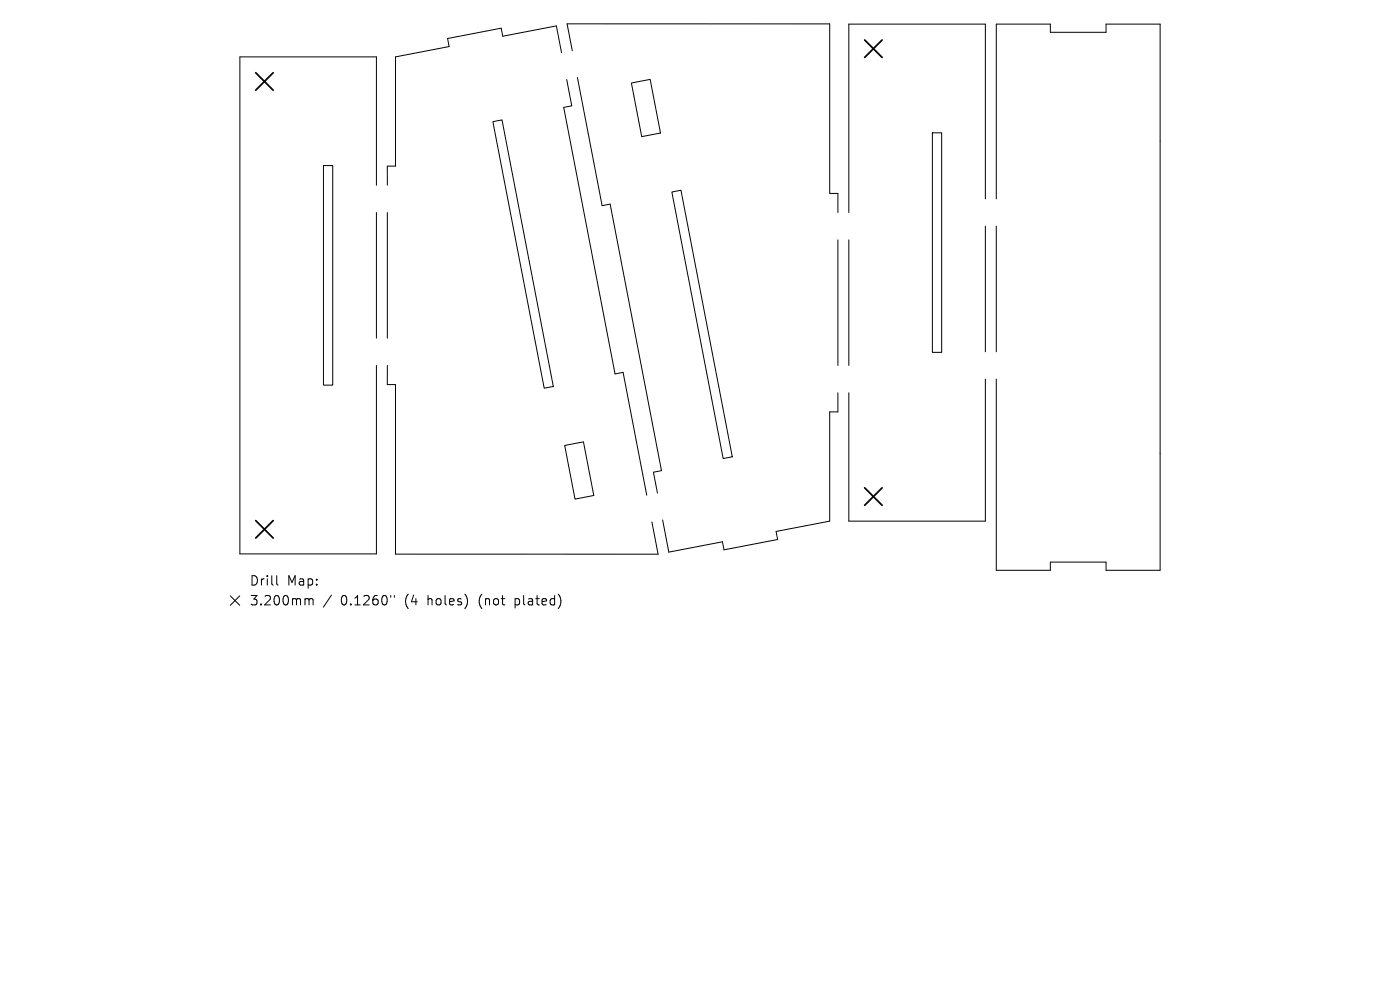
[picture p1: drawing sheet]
<svg xmlns="http://www.w3.org/2000/svg" width="297mm" height="210mm" viewBox="0 0 297 210" stroke-linecap="round" stroke-linejoin="round" font-family="sans-serif">
<defs><g id="words">
<g font-size="2.8">
<text x="52.9" y="124.5">Drill</text>
<text x="60.9" y="124.5">Map:</text>
<text x="52.9" y="128.7">3.200mm</text>
<text x="72.3" y="128.7">0.1260&quot;</text>
<text x="86" y="128.7">(4</text>
<text x="91" y="128.7">holes)</text>
<text x="102.1" y="128.7">(not</text>
<text x="109.9" y="128.7">plated)</text>
</g>
</g></defs>
<g fill="none" stroke="#000" stroke-width=".21">
<path d="M119.1 11.2l-1.1-5.7-11.3 2.2-.4-1.7-11.4 2.2 .4 1.7-11.4 2.2v23.1h-1.7v4.1M120.2 16.9l1.1 5.5-1.7 .4 10.9 56.5 1.7-.3 5 26M121.4 10.7l-1.1-5.6h55.7v35.9h1.8v4.1M122.5 16.4l5.2 27.2 1.7-.3 10.9 56.5-1.7 .4 .9 4.4M133.9 17.6l4-.8 2.2 11.4-4 .8zM68.6 35.1h2v46.6h-2zM79.9 39.3v-27.2h-29v105.4h29v-40M104.6 25.8l1.9-.4 10.9 56.6-1.9 .4zM197.8 28.2h2v46.5h-2zM79.9 45.1v26.6M82.2 45.1v26.6M142.5 40.7l2-.3 10.9 56.5-2 .4z"/>
<path d="M177.8 50.9v26.6M180.1 50.9v26.6M209 42.2v-37.1h-28.9v40M209 48v26.6M211.4 42.2v-37.1h11.4v1.8h11.8v-1.8h11.5v115.9h-11.5v-1.8h-11.8v1.8h-11.4v-40.6M211.4 48v26.6M82.2 77.5v4.1h1.7v35.9l55.7 .1-1.3-6.9M119.8 94.5l4-.8 2.2 11.4-4 .8zM177.8 83.3v4.1h-1.8v23.1l-11.4 2.2 .4 1.7-11.4 2.2-.3-1.7-11.4 2.2-1.3-6.8M209 80.4v30.1h-28.9v-27.2M48.9 126.4l2 2M50.9 126.4l-2 2"/>
<path d="M58.7 122.1v1.7l.3 .3M65 127h.3l.3 .3M65.6 127.3l.2-.3 .5 .1 .1 1.2M65.6 127.3v1M70.3 126.2l-1.7 2.6M82.9 126.3v.4M83.7 126.3v.4"/>
</g>
<path d="M54.2 15.4l3.8 3.7M58 15.4l-3.8 3.7M183.4 8.5l3.7 3.7M187.1 8.5l-3.7 3.7M54.2 110.4l3.8 3.7M58 110.4l-3.8 3.7M183.4 103.5l3.7 3.7M187.1 103.5l-3.7 3.7" fill="none" stroke="#000" stroke-width=".37"/>
<use href="#words"/>
</svg>
